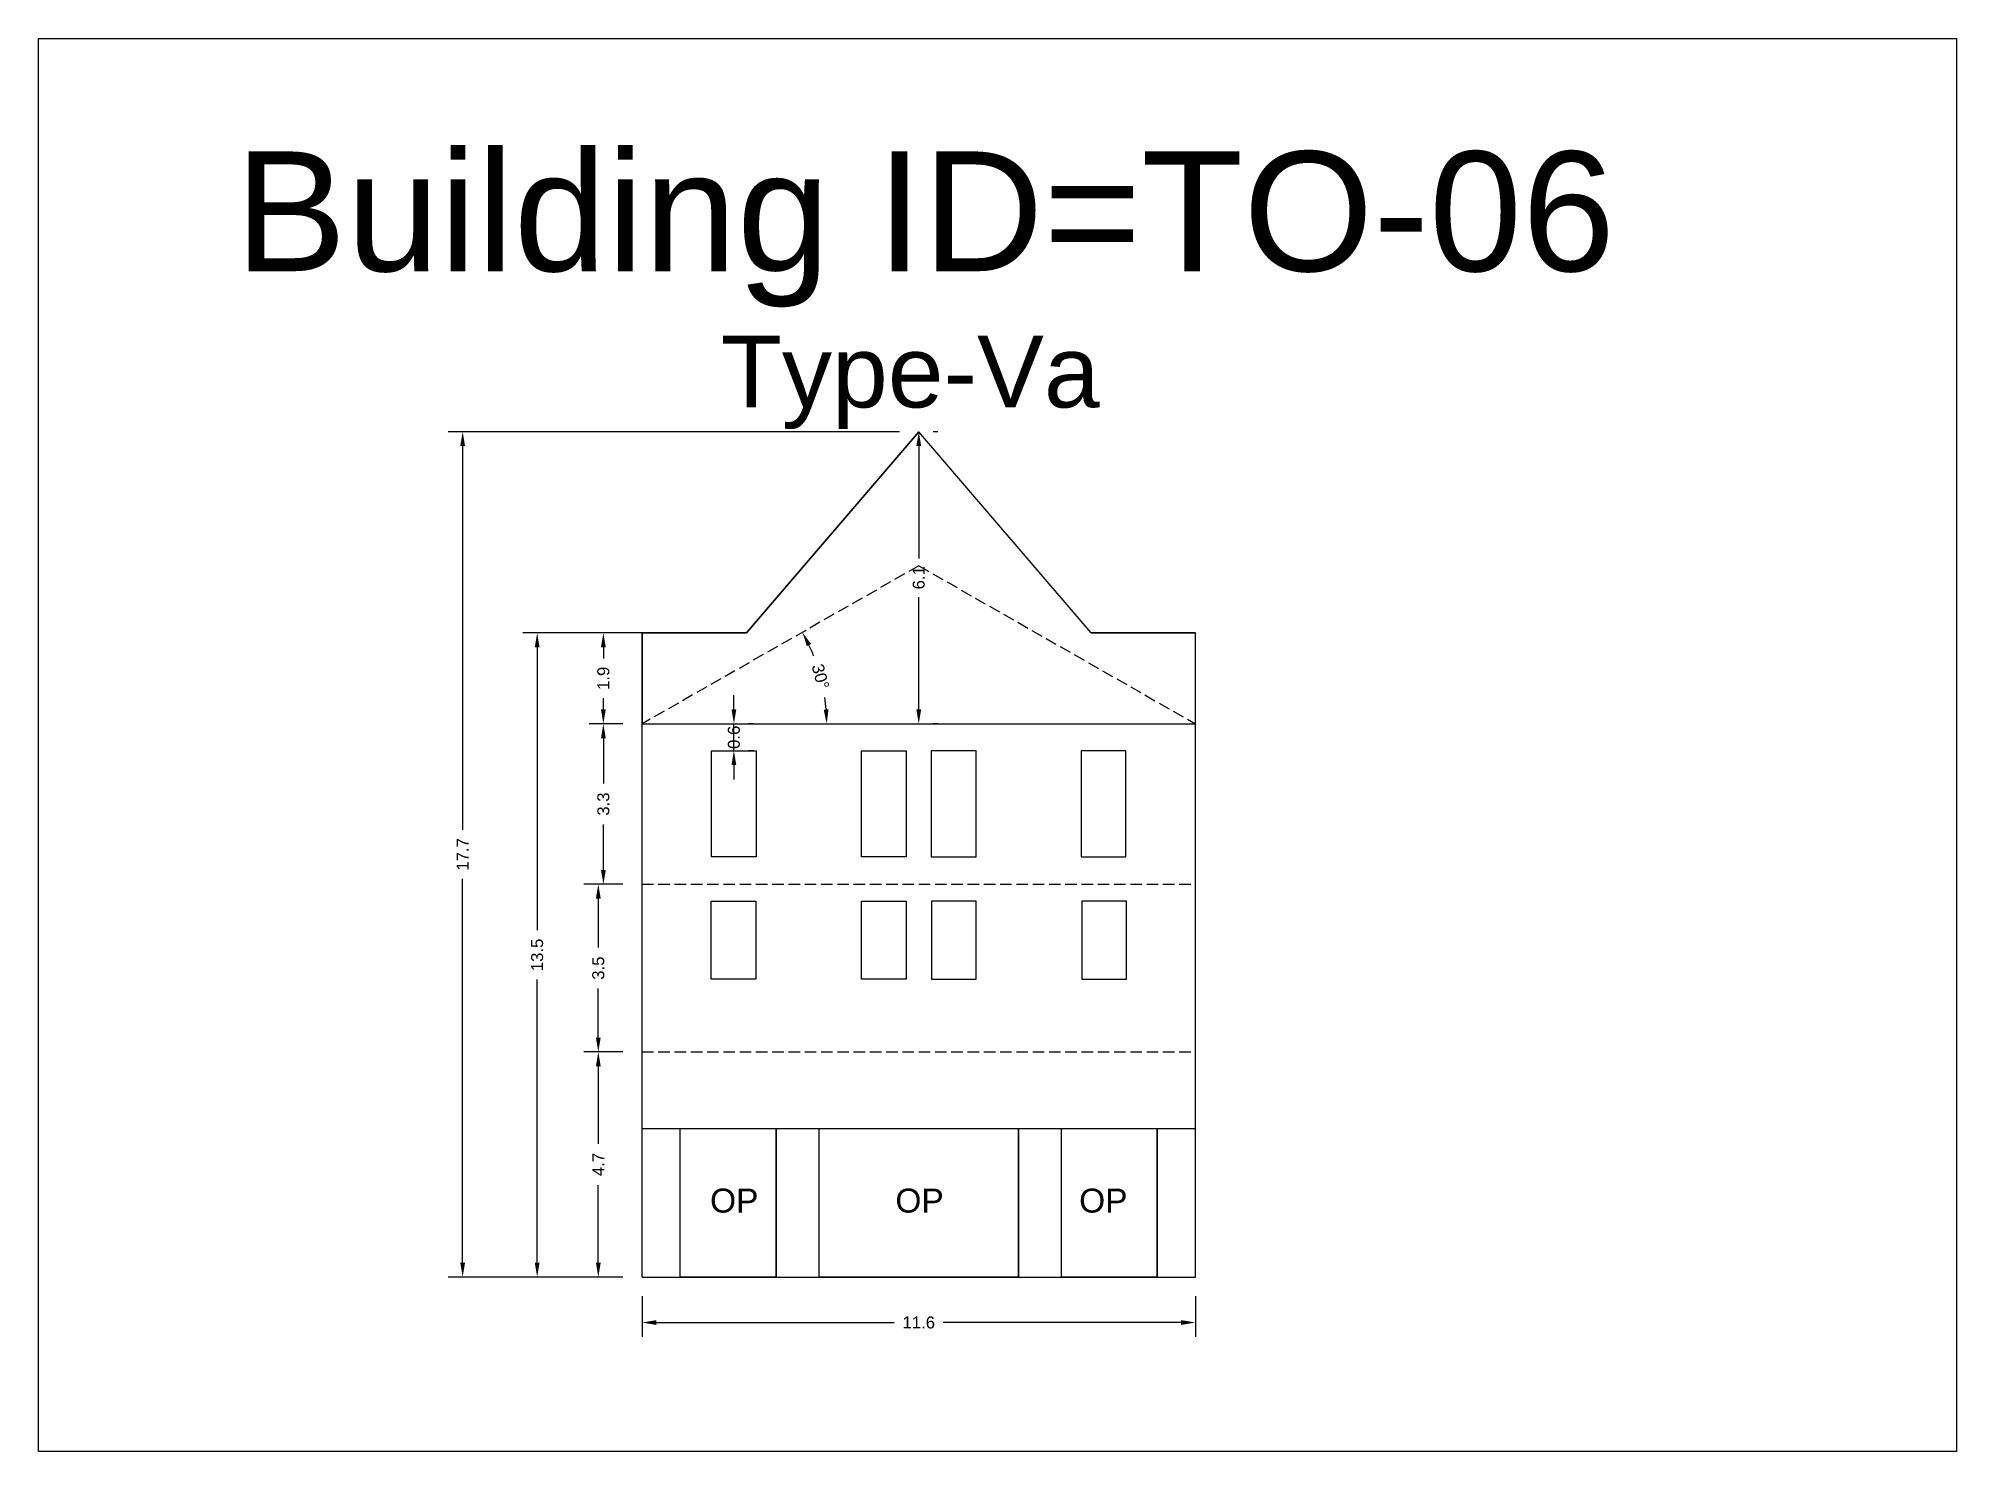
# Model space of a CAD drawing. Header units: metres. Extents: x 3416649 to 3417130, y -6713042 to -6712690.
# Drawn here: x 3416875.59 to 3416915.66, y -6712719.59 to -6712690.08 of the extents above; entities that cross this region are included whole.
import ezdxf

# ---------------------------------------------------------------- set-up
doc = ezdxf.new("R2010")
doc.units = ezdxf.units.M
doc.linetypes.add('ACAD_ISO02W100', pattern=[15, 12, -3])
doc.layers.add('Dotted', color=7, linetype='ACAD_ISO02W100', plot=False)
doc.styles.get("Standard").update_dxf_attribs({"font": 'arial.ttf'})
doc.dimstyles.new('ISO-25', dxfattribs={"dimtxt": 0.25, "dimasz": 0.3, "dimexe": 0.3, "dimexo": 0.4, "dimgap": 0.2, "dimtad": 0, "dimdec": 1, "dimdsep": 46, "dimtxsty": 'Standard', "dimcen": 2.5, "dimadec": 0, "dimazin": 0, "dimtfac": 1, "dimtdec": 1, "dimtmove": 0, "dimatfit": 3, "dimfxl": 1, "dimarcsym": 0})

# ---------------------------------------------------------------- blocks, each defined once
blk = doc.blocks.new('*D37')
at = {"color": 0, "lineweight": -2, "transparency": 16777216}
for start, end in [(21.4901, 25.2652), (4.4583, 8.2334)]:
    blk.add_arc((3416888.2, -6712704.394), 3.856, start, end, dxfattribs=at)
at = {"color": 0, "transparency": 16777216}
for points in [[(3416891.643, -6712702.771), (3416891.732, -6712702.725), (3416891.549, -6712702.482)], [(3416892.095, -6712704.093), (3416891.995, -6712704.096), (3416892.056, -6712704.394)]]:
    blk.add_solid(points, dxfattribs=at)
at = {"layer": 'Defpoints', "color": 0, "transparency": 16777216}
for p in [(3416893.98, -6712701.094), (3416891.828, -6712703.087), (3416888.2, -6712704.394), (3416888.2, -6712704.394), (3416899.76, -6712704.394)]:
    blk.add_point(p, dxfattribs=at)
at = {"color": 0, "transparency": 16777216, "insert": (3416891.927, -6712703.405), "char_height": 0.25, "attachment_point": 5, "rotation": 284.8618}
blk.add_mtext('30°', dxfattribs=at)
blk = doc.blocks.new('*D38')
at = {"color": 0, "lineweight": -2, "transparency": 16777216}
for p, q in [((3416890.119, -6712704.094), (3416890.119, -6712703.794)), ((3416890.119, -6712704.955), (3416890.119, -6712704.394)), ((3416890.519, -6712704.394), (3416890.419, -6712704.394)), ((3416890.519, -6712704.955), (3416890.419, -6712704.955)), ((3416890.119, -6712705.255), (3416890.119, -6712705.555))]:
    blk.add_line(p, q, dxfattribs=at)
at = {"color": 0, "transparency": 16777216}
for points in [[(3416890.069, -6712704.094), (3416890.169, -6712704.094), (3416890.119, -6712704.394)], [(3416890.069, -6712705.255), (3416890.169, -6712705.255), (3416890.119, -6712704.955)]]:
    blk.add_solid(points, dxfattribs=at)
at = {"layer": 'Defpoints', "color": 0, "transparency": 16777216}
for p in [(3416890.119, -6712704.394), (3416890.119, -6712704.394), (3416890.119, -6712704.955)]:
    blk.add_point(p, dxfattribs=at)
at = {"color": 0, "transparency": 16777216, "insert": (3416890.119, -6712704.675), "char_height": 0.25, "attachment_point": 5, "rotation": 90}
blk.add_mtext('0.6', dxfattribs=at)
blk = doc.blocks.new('*D39')
at = {"color": 0, "lineweight": -2, "transparency": 16777216}
for p, q in [((3416887.8, -6712711.244), (3416886.987, -6712711.244)), ((3416887.287, -6712711.544), (3416887.287, -6712713.162)), ((3416887.287, -6712715.644), (3416887.287, -6712714.027)), ((3416887.8, -6712715.944), (3416886.987, -6712715.944))]:
    blk.add_line(p, q, dxfattribs=at)
at = {"color": 0, "transparency": 16777216}
for points in [[(3416887.237, -6712711.544), (3416887.337, -6712711.544), (3416887.287, -6712711.244)], [(3416887.237, -6712715.644), (3416887.337, -6712715.644), (3416887.287, -6712715.944)]]:
    blk.add_solid(points, dxfattribs=at)
at = {"layer": 'Defpoints', "color": 0, "transparency": 16777216}
for p in [(3416887.287, -6712711.244), (3416888.2, -6712711.244), (3416888.2, -6712715.944)]:
    blk.add_point(p, dxfattribs=at)
at = {"color": 0, "transparency": 16777216, "insert": (3416887.287, -6712713.594), "char_height": 0.25, "attachment_point": 5, "rotation": 90}
blk.add_mtext('4.7', dxfattribs=at)
blk = doc.blocks.new('*D40')
at = {"color": 0, "lineweight": -2, "transparency": 16777216}
for p, q in [((3416887.8, -6712707.744), (3416886.987, -6712707.744)), ((3416887.287, -6712708.044), (3416887.287, -6712709.066)), ((3416887.287, -6712710.944), (3416887.287, -6712709.923)), ((3416887.8, -6712711.244), (3416886.987, -6712711.244))]:
    blk.add_line(p, q, dxfattribs=at)
at = {"color": 0, "transparency": 16777216}
for points in [[(3416887.237, -6712708.044), (3416887.337, -6712708.044), (3416887.287, -6712707.744)], [(3416887.237, -6712710.944), (3416887.337, -6712710.944), (3416887.287, -6712711.244)]]:
    blk.add_solid(points, dxfattribs=at)
at = {"layer": 'Defpoints', "color": 0, "transparency": 16777216}
for p in [(3416887.287, -6712707.744), (3416888.2, -6712707.744), (3416888.2, -6712711.244)]:
    blk.add_point(p, dxfattribs=at)
at = {"color": 0, "transparency": 16777216, "insert": (3416887.287, -6712709.494), "char_height": 0.25, "attachment_point": 5, "rotation": 90}
blk.add_mtext('3.5', dxfattribs=at)
blk = doc.blocks.new('*D41')
at = {"color": 0, "lineweight": -2, "transparency": 16777216}
for p, q in [((3416887.8, -6712704.394), (3416887.093, -6712704.394)), ((3416887.393, -6712704.694), (3416887.393, -6712705.642)), ((3416887.393, -6712707.444), (3416887.393, -6712706.497)), ((3416887.8, -6712707.744), (3416887.093, -6712707.744))]:
    blk.add_line(p, q, dxfattribs=at)
at = {"color": 0, "transparency": 16777216}
for points in [[(3416887.343, -6712704.694), (3416887.443, -6712704.694), (3416887.393, -6712704.394)], [(3416887.343, -6712707.444), (3416887.443, -6712707.444), (3416887.393, -6712707.744)]]:
    blk.add_solid(points, dxfattribs=at)
at = {"layer": 'Defpoints', "color": 0, "transparency": 16777216}
for p in [(3416887.393, -6712704.394), (3416888.2, -6712704.394), (3416888.2, -6712707.744)]:
    blk.add_point(p, dxfattribs=at)
at = {"color": 0, "transparency": 16777216, "insert": (3416887.393, -6712706.069), "char_height": 0.25, "attachment_point": 5, "rotation": 90}
blk.add_mtext('3.3', dxfattribs=at)
blk = doc.blocks.new('*D42')
at = {"color": 0, "lineweight": -2, "transparency": 16777216}
for p, q in [((3416887.8, -6712702.494), (3416887.093, -6712702.494)), ((3416887.393, -6712702.794), (3416887.393, -6712703.028)), ((3416887.393, -6712704.094), (3416887.393, -6712703.86)), ((3416887.8, -6712704.394), (3416887.093, -6712704.394))]:
    blk.add_line(p, q, dxfattribs=at)
at = {"color": 0, "transparency": 16777216}
for points in [[(3416887.343, -6712702.794), (3416887.443, -6712702.794), (3416887.393, -6712702.494)], [(3416887.343, -6712704.094), (3416887.443, -6712704.094), (3416887.393, -6712704.394)]]:
    blk.add_solid(points, dxfattribs=at)
at = {"layer": 'Defpoints', "color": 0, "transparency": 16777216}
for p in [(3416887.393, -6712702.494), (3416888.2, -6712702.494), (3416888.2, -6712704.394)]:
    blk.add_point(p, dxfattribs=at)
at = {"color": 0, "transparency": 16777216, "insert": (3416887.393, -6712703.444), "char_height": 0.25, "attachment_point": 5, "rotation": 90}
blk.add_mtext('1.9', dxfattribs=at)
blk = doc.blocks.new('*D43')
at = {"color": 0, "lineweight": -2, "transparency": 16777216}
for p, q in [((3416893.98, -6712698.594), (3416893.98, -6712700.94)), ((3416894.38, -6712698.294), (3416894.28, -6712698.294)), ((3416893.98, -6712704.094), (3416893.98, -6712701.748)), ((3416894.38, -6712704.394), (3416894.28, -6712704.394))]:
    blk.add_line(p, q, dxfattribs=at)
at = {"color": 0, "transparency": 16777216}
for points in [[(3416893.93, -6712698.594), (3416894.03, -6712698.594), (3416893.98, -6712698.294)], [(3416893.93, -6712704.094), (3416894.03, -6712704.094), (3416893.98, -6712704.394)]]:
    blk.add_solid(points, dxfattribs=at)
at = {"layer": 'Defpoints', "color": 0, "transparency": 16777216}
for p in [(3416893.98, -6712698.294), (3416893.98, -6712698.294), (3416893.98, -6712704.394)]:
    blk.add_point(p, dxfattribs=at)
at = {"color": 0, "transparency": 16777216, "insert": (3416893.98, -6712701.344), "char_height": 0.25, "attachment_point": 5, "rotation": 90}
blk.add_mtext('6.1', dxfattribs=at)
blk = doc.blocks.new('*D44')
at = {"color": 0, "lineweight": -2, "transparency": 16777216}
for p, q in [((3416888.89, -6712702.494), (3416885.71, -6712702.494)), ((3416886.01, -6712702.794), (3416886.01, -6712708.705)), ((3416886.01, -6712715.644), (3416886.01, -6712709.733)), ((3416887.8, -6712715.944), (3416885.71, -6712715.944))]:
    blk.add_line(p, q, dxfattribs=at)
at = {"color": 0, "transparency": 16777216}
for points in [[(3416885.96, -6712702.794), (3416886.06, -6712702.794), (3416886.01, -6712702.494)], [(3416885.96, -6712715.644), (3416886.06, -6712715.644), (3416886.01, -6712715.944)]]:
    blk.add_solid(points, dxfattribs=at)
at = {"layer": 'Defpoints', "color": 0, "transparency": 16777216}
for p in [(3416886.01, -6712702.494), (3416889.29, -6712702.494), (3416888.2, -6712715.944)]:
    blk.add_point(p, dxfattribs=at)
at = {"color": 0, "transparency": 16777216, "insert": (3416886.01, -6712709.219), "char_height": 0.25, "attachment_point": 5, "rotation": 90}
blk.add_mtext('13.5', dxfattribs=at)
blk = doc.blocks.new('*D45')
at = {"color": 0, "lineweight": -2, "transparency": 16777216}
for p, q in [((3416893.58, -6712698.294), (3416884.154, -6712698.294)), ((3416884.454, -6712698.594), (3416884.454, -6712706.606)), ((3416884.454, -6712715.644), (3416884.454, -6712707.632)), ((3416887.8, -6712715.944), (3416884.154, -6712715.944))]:
    blk.add_line(p, q, dxfattribs=at)
at = {"color": 0, "transparency": 16777216}
for points in [[(3416884.404, -6712698.594), (3416884.504, -6712698.594), (3416884.454, -6712698.294)], [(3416884.404, -6712715.644), (3416884.504, -6712715.644), (3416884.454, -6712715.944)]]:
    blk.add_solid(points, dxfattribs=at)
at = {"layer": 'Defpoints', "color": 0, "transparency": 16777216}
for p in [(3416884.454, -6712698.294), (3416893.98, -6712698.294), (3416888.2, -6712715.944)]:
    blk.add_point(p, dxfattribs=at)
at = {"color": 0, "transparency": 16777216, "insert": (3416884.454, -6712707.119), "char_height": 0.25, "attachment_point": 5, "rotation": 90}
blk.add_mtext('17.7', dxfattribs=at)
blk = doc.blocks.new('*D46')
at = {"color": 0, "lineweight": -2, "transparency": 16777216}
for p, q in [((3416888.2, -6712716.344), (3416888.2, -6712717.194)), ((3416899.76, -6712716.344), (3416899.76, -6712717.194)), ((3416888.5, -6712716.894), (3416893.467, -6712716.894)), ((3416899.46, -6712716.894), (3416894.493, -6712716.894))]:
    blk.add_line(p, q, dxfattribs=at)
at = {"color": 0, "transparency": 16777216}
for points in [[(3416888.5, -6712716.844), (3416888.5, -6712716.944), (3416888.2, -6712716.894)], [(3416899.46, -6712716.844), (3416899.46, -6712716.944), (3416899.76, -6712716.894)]]:
    blk.add_solid(points, dxfattribs=at)
at = {"layer": 'Defpoints', "color": 0, "transparency": 16777216}
for p in [(3416888.2, -6712715.944), (3416899.76, -6712715.944), (3416899.76, -6712716.894)]:
    blk.add_point(p, dxfattribs=at)
at = {"color": 0, "transparency": 16777216, "insert": (3416893.98, -6712716.894), "char_height": 0.25, "attachment_point": 5}
blk.add_mtext('11.6', dxfattribs=at)

msp = doc.modelspace()

# ---------------------------------------------------------------- linework, layer by layer
for points in [[(3416875.592, -6712690.082), (3416915.656, -6712690.082), (3416915.656, -6712719.589), (3416875.592, -6712719.589)], [(3416899.76, -6712704.394), (3416899.76, -6712702.494), (3416897.58, -6712702.494), (3416893.98, -6712698.294), (3416890.38, -6712702.494), (3416888.2, -6712702.494), (3416888.2, -6712704.394)], [(3416889.651, -6712704.955), (3416890.586, -6712704.955), (3416890.586, -6712707.169), (3416889.651, -6712707.169)], [(3416892.783, -6712704.955), (3416893.717, -6712704.955), (3416893.717, -6712707.169), (3416892.783, -6712707.169)], [(3416895.177, -6712704.955), (3416894.242, -6712704.955), (3416894.242, -6712707.169), (3416895.177, -6712707.169)], [(3416898.308, -6712704.955), (3416897.374, -6712704.955), (3416897.374, -6712707.169), (3416898.308, -6712707.169)], [(3416889.642, -6712708.093), (3416890.576, -6712708.093), (3416890.576, -6712709.726), (3416889.642, -6712709.726)], [(3416892.783, -6712708.093), (3416893.716, -6712708.093), (3416893.716, -6712709.726), (3416892.783, -6712709.726)], [(3416895.177, -6712708.093), (3416894.243, -6712708.093), (3416894.243, -6712709.726), (3416895.177, -6712709.726)], [(3416898.318, -6712708.093), (3416897.384, -6712708.093), (3416897.384, -6712709.726), (3416898.318, -6712709.726)], [(3416889, -6712712.844), (3416891, -6712712.844), (3416891, -6712715.944), (3416889, -6712715.944)], [(3416891.9, -6712712.844), (3416896.06, -6712712.844), (3416896.06, -6712715.944), (3416891.9, -6712715.944)], [(3416896.96, -6712712.844), (3416898.96, -6712712.844), (3416898.96, -6712715.944), (3416896.96, -6712715.944)]]:
    msp.add_lwpolyline(points, close=True)
for points in [[(3416890.38, -6712702.494), (3416893.98, -6712698.294)], [(3416897.58, -6712702.494), (3416893.98, -6712698.294)], [(3416888.2, -6712715.944), (3416888.2, -6712702.494)], [(3416888.2, -6712702.494), (3416890.38, -6712702.494)], [(3416897.58, -6712702.494), (3416899.76, -6712702.494)], [(3416899.76, -6712715.944), (3416899.76, -6712702.494)], [(3416888.2, -6712712.844), (3416899.76, -6712712.844)], [(3416889, -6712715.944), (3416889, -6712712.844)], [(3416891, -6712715.944), (3416891, -6712712.844)], [(3416891.9, -6712715.944), (3416891.9, -6712712.844)], [(3416896.06, -6712715.944), (3416896.06, -6712712.844)], [(3416896.96, -6712715.944), (3416896.96, -6712712.844)], [(3416898.96, -6712715.944), (3416898.96, -6712712.844)], [(3416888.2, -6712715.944), (3416899.76, -6712715.944)]]:
    msp.add_lwpolyline(points)
at = {"layer": 'Dotted', "ltscale": 0.02}
for points in [[(3416893.98, -6712701.094), (3416888.2, -6712704.394)], [(3416893.98, -6712701.094), (3416899.76, -6712704.394)], [(3416888.2, -6712704.394), (3416899.76, -6712704.394)], [(3416888.2, -6712707.744), (3416899.76, -6712707.744)], [(3416888.2, -6712711.244), (3416899.76, -6712711.244)]]:
    msp.add_lwpolyline(points, dxfattribs=at)

# ---------------------------------------------------------------- texts
for s, width, heights, insert, char_height, attachment_point in [('Building ID=TO-06', 67.86454, [0.517], (3416879.698, -6712692.443), 2.5, 1), ('Type-Va ', 9.99112, [0.517], (3416889.841, -6712696.288), 1.5, 1), ('OP', 67.86454, [0], (3416889.621, -6712714.098), 0.5, 1), ('OP', 67.86454, [0], (3416894.501, -6712714.098), 0.5, 3), ('OP', 67.86454, [0], (3416898.339, -6712714.098), 0.5, 3)]:
    msp.add_mtext_dynamic_manual_height_columns(s, width=width, gutter_width=12.5, heights=heights, dxfattribs=dict(insert=insert, char_height=char_height, attachment_point=attachment_point))

# ---------------------------------------------------------------- dimensions: what is measured, and where the dimension line sits
for base, p1, p2, picture, middle in [((3416884.453604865, -6712698.294276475), (3416888.199841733, -6712715.944276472), (3416893.979841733, -6712698.294276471), '*D45', (3416884.453604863, -6712707.119276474)), ((3416893.98, -6712698.294), (3416893.98, -6712704.394), (3416893.98, -6712698.294), '*D43', (3416893.98, -6712701.344)), ((3416886.009544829, -6712702.494276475), (3416888.199841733, -6712715.944276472), (3416889.289841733, -6712702.494276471), '*D44', (3416886.009544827, -6712709.219276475)), ((3416887.393, -6712702.494), (3416888.2, -6712704.394), (3416888.2, -6712702.494), '*D42', (3416887.393, -6712703.444)), ((3416887.393196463, -6712704.394276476), (3416888.199841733, -6712707.744276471), (3416888.199841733, -6712704.394276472), '*D41', (3416887.39319646, -6712706.069276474)), ((3416887.287, -6712707.744), (3416888.2, -6712711.244), (3416888.2, -6712707.744), '*D40', (3416887.287, -6712709.494)), ((3416887.287, -6712711.244), (3416888.2, -6712715.944), (3416888.2, -6712711.244), '*D39', (3416887.287, -6712713.594))]:
    dim = msp.add_linear_dim(base=base, p1=p1, p2=p2, angle=90, dimstyle='ISO-25')
    dim.commit()
    dim.dimension.update_dxf_attribs({"geometry": picture, "text_midpoint": middle})
dim = msp.add_angular_dim_2l(base=(3416891.828, -6712703.087), line1=((3416888.2, -6712704.394), (3416899.76, -6712704.394)), line2=((3416893.98, -6712701.094), (3416888.2, -6712704.394)), dimstyle='ISO-25')
dim.commit()
dim.dimension.update_dxf_attribs({"geometry": '*D37', "text_midpoint": (3416891.927, -6712703.405)})
dim = msp.add_linear_dim(base=(3416890.119, -6712704.394), p1=(3416890.119, -6712704.955), p2=(3416890.119, -6712704.394), angle=90, dimstyle='ISO-25')
dim.commit()
dim.dimension.update_dxf_attribs({"geometry": '*D38', "text_midpoint": (3416890.119, -6712704.675), "dimtype": 160})
dim = msp.add_linear_dim(base=(3416899.76, -6712716.894), p1=(3416888.2, -6712715.944), p2=(3416899.76, -6712715.944), dimstyle='ISO-25')
dim.commit()
dim.dimension.update_dxf_attribs({"geometry": '*D46', "text_midpoint": (3416893.98, -6712716.894)})

doc.saveas('drawing.dxf')
